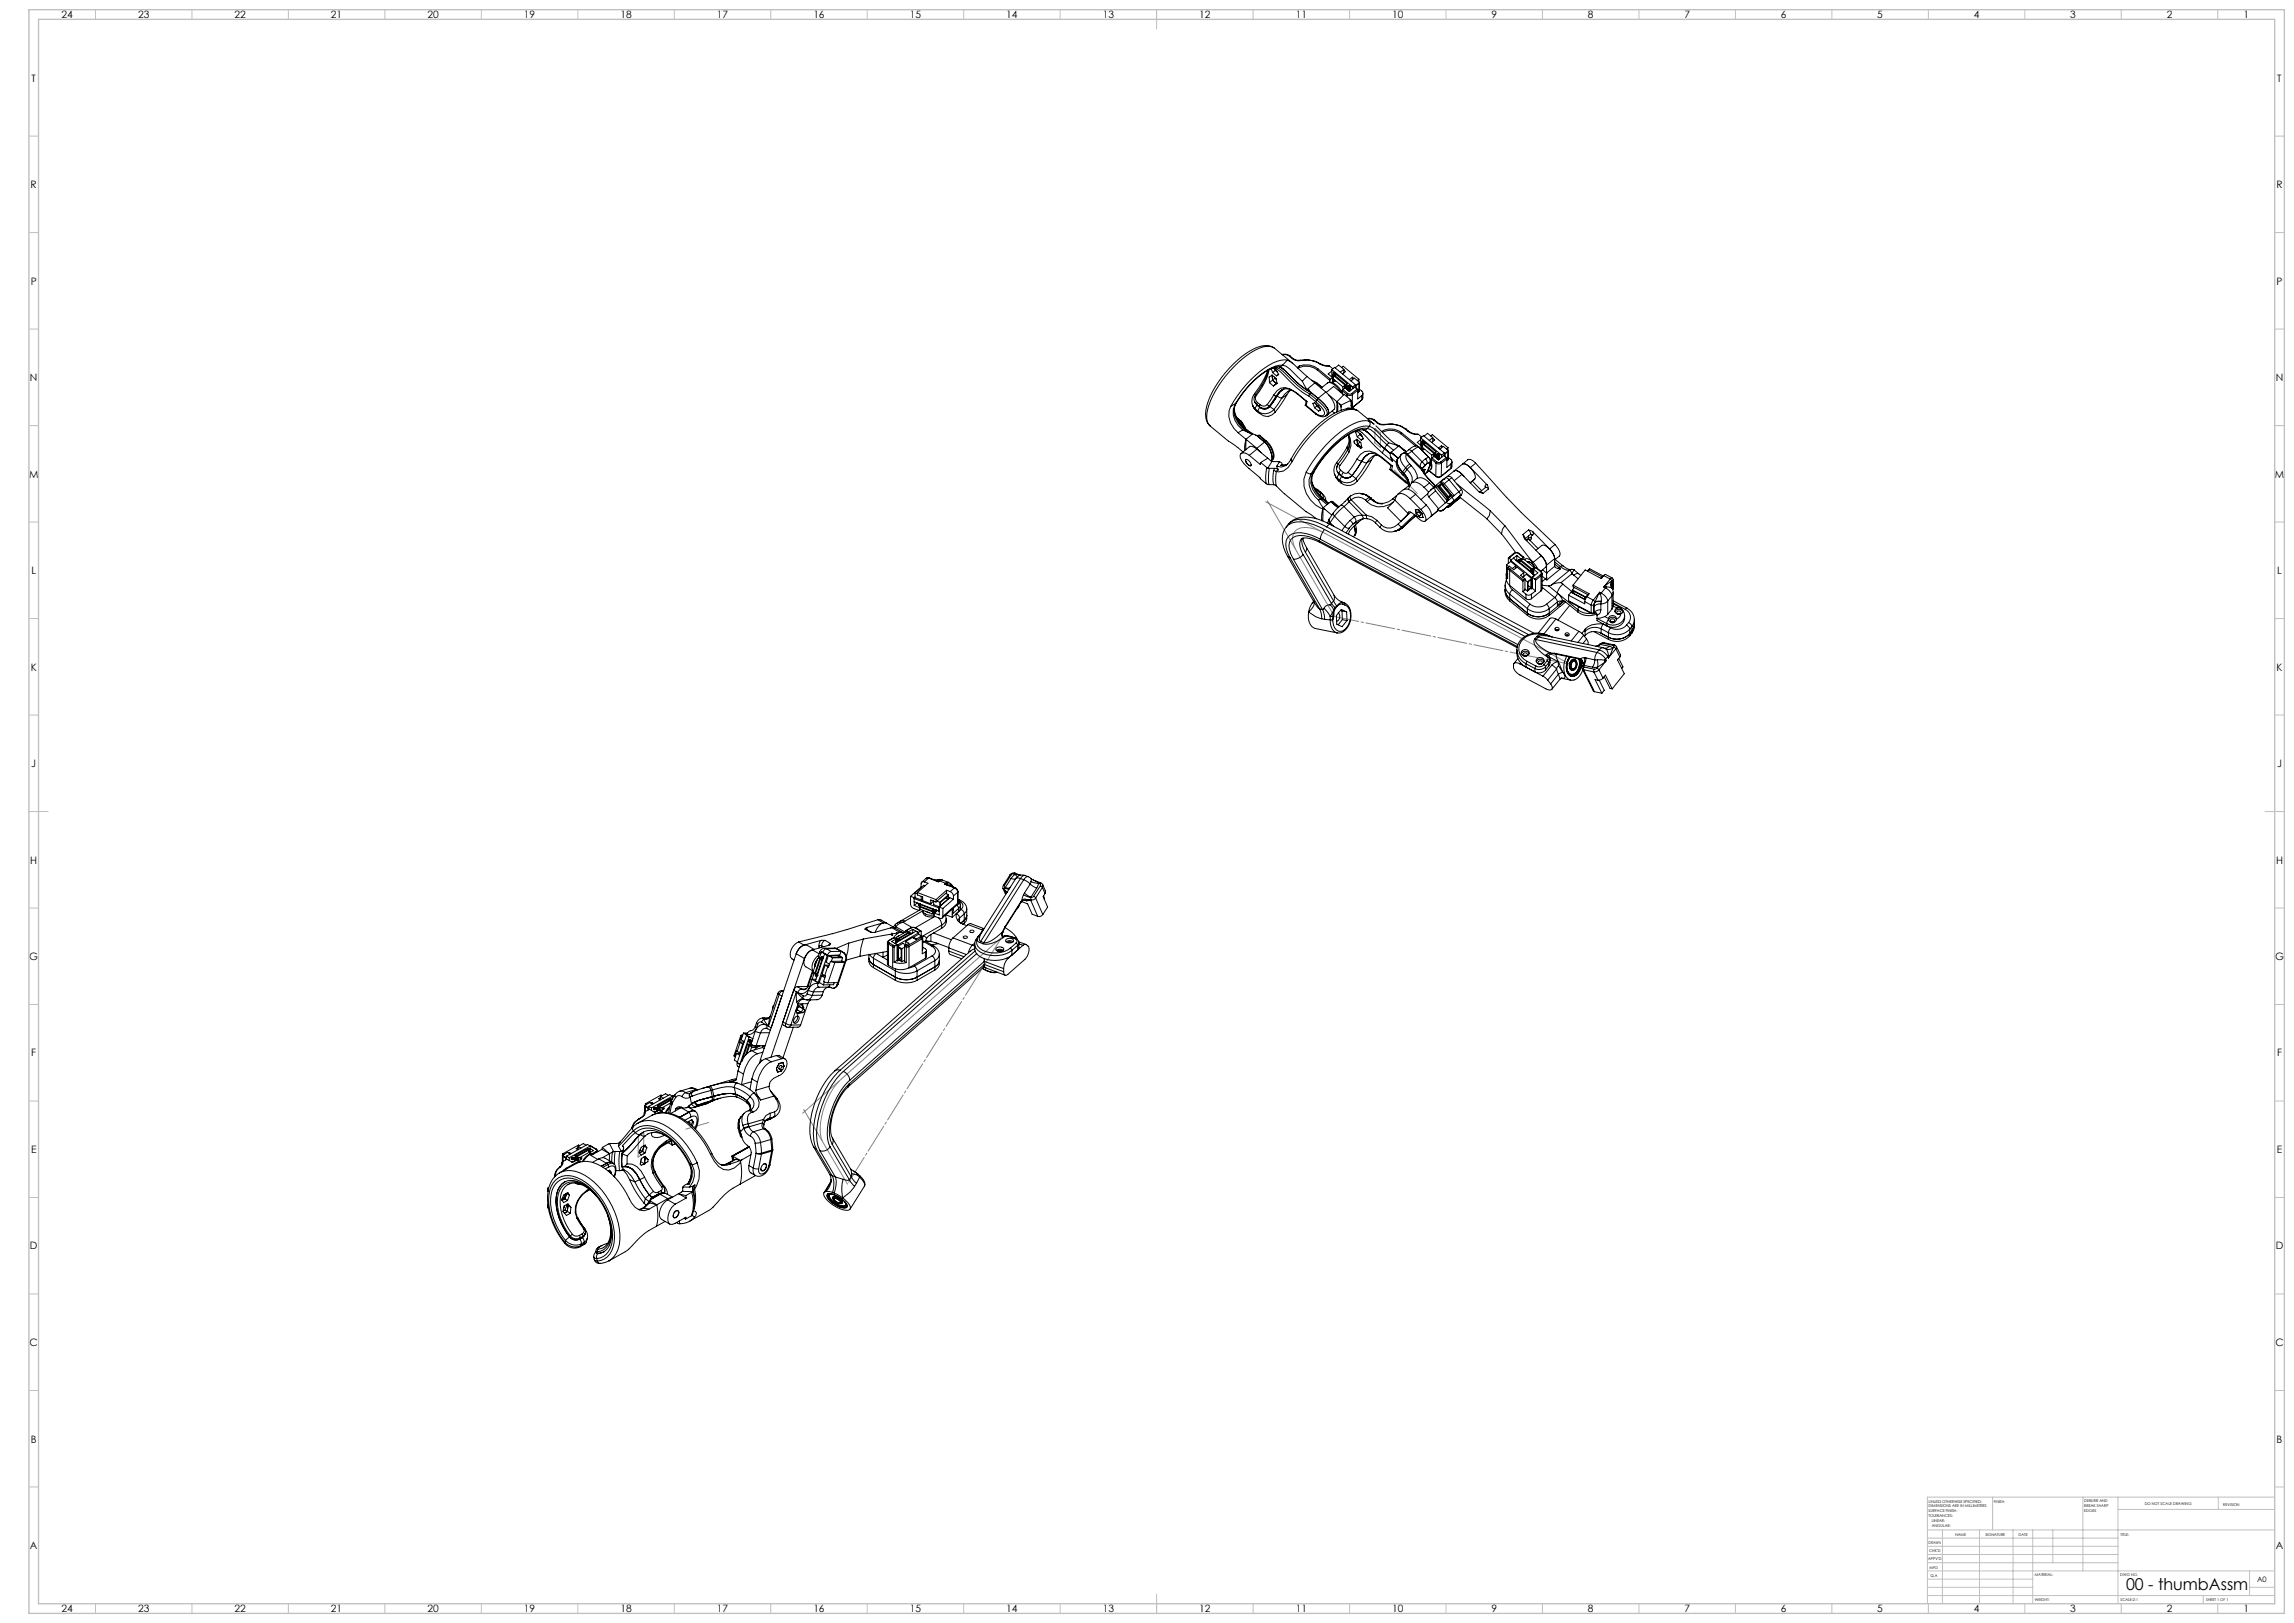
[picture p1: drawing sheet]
<svg xmlns="http://www.w3.org/2000/svg" width="1189mm" height="841mm" viewBox="0 0 1189 841" stroke-linecap="round" stroke-linejoin="round" font-family="sans-serif">
<defs><g id="words">
<text font-size="8.5" x="1102" y="824">00 - thumbAssm</text>
<g font-size="5.3">
<text x="32" y="10">24</text>
<text x="72" y="10">23</text>
<text x="122" y="10">22</text>
<text x="172" y="10">21</text>
<text x="222" y="10">20</text>
<text x="272" y="10">19</text>
<text x="322" y="10">18</text>
<text x="372" y="10">17</text>
<text x="422" y="10">16</text>
<text x="472" y="10">15</text>
<text x="522" y="10">14</text>
<text x="572" y="10">13</text>
<text x="622" y="10">12</text>
<text x="672" y="10">11</text>
<text x="722" y="10">10</text>
<text x="773" y="10">9</text>
<text x="823" y="10">8</text>
<text x="873" y="10">7</text>
<text x="923" y="10">6</text>
<text x="973" y="10">5</text>
<text x="1023" y="10">4</text>
<text x="1073" y="10">3</text>
<text x="1123" y="10">2</text>
<text x="1163" y="10">1</text>
<text x="16" y="42">T</text>
<text x="1180" y="42">T</text>
<text x="16" y="98">R</text>
<text x="1180" y="98">R</text>
<text x="16" y="148">P</text>
<text x="1180" y="148">P</text>
<text x="16" y="197">N</text>
<text x="1180" y="197">N</text>
<text x="15" y="248">M</text>
<text x="1179" y="248">M</text>
<text x="16" y="297">L</text>
<text x="1180" y="297">L</text>
<text x="16" y="348">K</text>
<text x="1180" y="348">K</text>
<text x="16" y="398">J</text>
<text x="1180" y="398">J</text>
<text x="16" y="448">H</text>
<text x="1180" y="448">H</text>
<text x="15" y="498">G</text>
<text x="1179" y="498">G</text>
<text x="16" y="547">F</text>
<text x="1180" y="547">F</text>
<text x="16" y="598">E</text>
<text x="1180" y="598">E</text>
<text x="16" y="647">D</text>
<text x="1180" y="647">D</text>
<text x="15" y="698">C</text>
<text x="1179" y="698">C</text>
<text x="16" y="748">B</text>
<text x="1180" y="748">B</text>
<text x="16" y="803">A</text>
<text x="1180" y="803">A</text>
<text x="32" y="836">24</text>
<text x="72" y="836">23</text>
<text x="122" y="836">22</text>
<text x="172" y="836">21</text>
<text x="222" y="836">20</text>
<text x="272" y="836">19</text>
<text x="322" y="836">18</text>
<text x="372" y="836">17</text>
<text x="422" y="836">16</text>
<text x="472" y="836">15</text>
<text x="522" y="836">14</text>
<text x="572" y="836">13</text>
<text x="622" y="836">12</text>
<text x="672" y="836">11</text>
<text x="722" y="836">10</text>
<text x="773" y="836">9</text>
<text x="823" y="836">8</text>
<text x="873" y="836">7</text>
<text x="923" y="836">6</text>
<text x="973" y="836">5</text>
<text x="1023" y="836">4</text>
<text x="1073" y="836">3</text>
<text x="1123" y="836">2</text>
<text x="1163" y="836">1</text>
</g>
<text font-size="3.9" x="1170" y="820">A0</text>
<g font-size="2">
<text x="1000" y="779">UNLESS OTHERWISE SPECIFIED:</text>
<text x="1033" y="779">FINISH:</text>
<text x="1080" y="778">DEBURR AND</text>
<text x="1112" y="780">DO NOT SCALE DRAWING</text>
<text x="1000" y="781">DIMENSIONS ARE IN MILLIMETERS</text>
<text x="1000" y="784">SURFACE FINISH:</text>
<text x="1080" y="781">BREAK SHARP</text>
<text x="1080" y="783">EDGES</text>
<text x="1152" y="780">REVISION</text>
<text x="1000" y="786">TOLERANCES:</text>
<text x="1001" y="789">LINEAR:</text>
<text x="1001" y="791">ANGULAR:</text>
<text x="1013" y="796">NAME</text>
<text x="1029" y="796">SIGNATURE</text>
<text x="1046" y="796">DATE</text>
<text x="1099" y="796">TITLE:</text>
<text x="1000" y="800">DRAWN</text>
<text x="999" y="808">APPV'D</text>
<text x="1000" y="804">CHK'D</text>
<text x="1000" y="813">MFG</text>
<text x="1001" y="817">Q.A</text>
<text x="1055" y="817">MATERIAL:</text>
<text x="1099" y="817">DWG NO.</text>
<text x="1055" y="830">WEIGHT:</text>
<text x="1099" y="830">SCALE:2:1</text>
<text x="1143" y="830">SHEET 1 OF 1</text>
</g>
</g></defs>
<path d="M713 222l3 2-1 8-2-3zM657 259l14 26M723 244l12 12M656 260l29 15M692 319l-20-33-2-6a6 6 0 0 1 9-7l8 3 127 68M519 486l-83 73-5 6-2 5-3 6-1 6v7l2 3 12 22M417 575l9 16M435 560l-19 17M331 589l3-2v11l-3 2zM367 582l-11 3" fill="none" stroke="#808080" stroke-width=".52"/>
<g fill="none" stroke="#c0c0c0" stroke-width=".52">
<path d="M49 5v5M99 5v5M149 5v5M199 5v5M249 5v5M299 5v5M349 5v5M399 5v5M449 5v5M499 5v5M549 5v5M599 5v10"/>
<path d="M649 5v5M699 5v5M749 5v5M799 5v5M849 5v5M899 5v5M949 5v5M999 5v5M1049 5v5M1099 5v5M1149 5v5M15 71h5"/>
<path d="M1179 71h5M15 121h5M1179 121h5M15 171h5M1179 171h5M15 221h5M1179 221h5M15 271h5M1179 271h5M15 321h5M1179 321h5M15 371h5"/>
<path d="M1179 371h5M15 421h10M1174 421h10M15 471h5M1179 471h5M15 521h5M1179 521h5M15 571h5M1179 571h5M15 621h5M1179 621h5M15 671h5"/>
<path d="M1179 671h5M15 721h5M1179 721h5M15 771h5M1033 776v17M1080 776v38M1098 776v55M1150 776v6M1179 771h5M1179 776h-180v55M999 793h180M999 797h99"/>
<path d="M1007 793v38M1026 793v38M1043 793v38M1054 793v38M1064 793v17M1098 782h81M999 810h99M999 806h99M999 801h99M999 818h55M999 814h180M1166 814v13"/>
<path d="M49 831v5M99 831v5M149 831v5M199 831v5M249 831v5M299 831v5M349 831v5M399 831v5M449 831v5M499 831v5M549 831v5M599 826v10"/>
<path d="M649 831v5M699 831v5M749 831v5M799 831v5M849 831v5M899 831v5M949 831v5M999 827h180M999 823h55M999 831v5M1049 831v5M1099 831v5"/>
<path d="M1142 827v4M1149 831v5M1166 823h13"/>
</g>
<path d="M15 5h1169v831h-1169zM20 10h1159v821h-1159z" fill="none" stroke="#c0c0c0" stroke-width=".7"/>
<path d="M439 614l80-128" fill="none" stroke="#808080" stroke-width=".52" stroke-dasharray="15.2 1.3 1.3 1.3" stroke-dashoffset="-1.1"/>
<path d="M692 319l122 25" fill="none" stroke="#808080" stroke-width=".52" stroke-dasharray="15.2 1.3 1.3 1.3" stroke-dashoffset="2.4"/>
<g fill="none" stroke="#000" stroke-width=".52">
<path d="M657 192l-3 7-4 5M657 192a33 33 0 0 1-6 13M658 192l-3 6-4 7M658 198l2 2M659 191l1 2M659 194l1 3M659 194a5 5 0 0 1 3 5l-2 1M659 194l-1 1v3M660 197l2 2M660 197l-2 1M660 193l2 2M660 191l3 3-1 1"/>
<path d="M660 195l1 1M661 181a11 11 0 0 0-13 1 53 53 0 0 0-23 30v2a8 8 0 0 0 2 7M661 196l-1 1M661 196v1M661 191a9 9 0 0 1 5 4l6 6 7 4M661 191v1M661 191h-2M661 192l1 1M661 192l-1 1M661 192h.1M662 199l-2 1M662 190l3 2 7 8 7 4"/>
<path d="M662 190l-2 1M662 190l-1 1M662 199h.1M663 194l-1 1M663 190a23 23 0 0 0-15 9l-7 10M663 190l2 1a77 77 0 0 0 14 12M663 190l3 2 7 7 6 4M664 191h1M664 184h3h2M665 189a25 25 0 0 0-17 10l-8 10M665 189a16 16 0 0 1 8 6l2 3M665 184h2l1 1"/>
<path d="M665 189l-2 1M667 187l4 2 6 6M667 187a23 23 0 0 0-17 8l-7 7-5 9M667 187l-2 2M668 185l2 1M669 184l-1 1M669 184l1 2M670 186l2 1h2M670 188l-9-8a9 9 0 0 0-10 1 54 54 0 0 0-25 34 7 7 0 0 0 1 6M670 186l4 1M670 186h.1M673 191a9 9 0 0 1 10 1"/>
<path d="M673 190a10 10 0 0 1 10 1M673 190h-1M673 190v1M674 187h6l4 2M675 198l3 4v-1M676 187h-2M676 187a13 13 0 0 1 8 2M677 195l10 8M677 195l-2 3M680 197l3 1M681 198l-3 3M683 198l2 3z"/>
<path d="M683 192l6 5M683 191l7 6M683 191v1M684 189l5 1M684 189l2 1h3M688 198a6 6 0 0 1 7 4l1 2M688 198a7 7 0 0 1 7 5M688 198l-3 3M689 190l2 1M689 197v1M690 197h-1M690 192l-2 2 3 2"/>
<path d="M690 192l11 8M690 192l2-2 11 9M690 192v3M691 197v1M691 198h.1M691 194v1M691 196h.1M691 197h.1M691 196l-1 1M691 196v2M691 196v1M691 195h.1"/>
<path d="M691 195v1M691 196l5 4M691 193h1v1M691 193h.1M691 193v1M691 197l1 1zM691 195h1M691 197l1 1M692 195l5 5M692 195l-1 1M692 195h.1M692 195l6 4"/>
<path d="M692 195l1-1 5 5M692 194h-1M692 194h.1M692 194l-1 1M692 191l2-2 3 2M695 190h1l8 7M697 192v1l-1 1M697 191l-2 2M697 191l-1 2M697 200h-1M697 200h.1M698 200h2"/>
<path d="M698 200h-1M698 199l-1 1M698 199v1M698 199h.1M700 197l2-1 3 2M701 195l1 1M701 195l-2 2M701 195v2M703 199l-2 1M703 199v2M704 197h.1M704 197v1"/>
<path d="M705 198l-2 2M705 198v5l-1 1M638 211a11 11 0 0 0 4 13M640 213a17 17 0 0 0 9 12M640 212a18 18 0 0 0 9 13M640 209a10 10 0 0 0 4 14M640 209l-2 2M641 209a12 12 0 0 0 6 15M641 209h-1M641 217l2 1M643 218l1 2M643 218l1 2v1"/>
<path d="M643 218h.1M644 220l2 2M649 210v1M649 210l2 2M650 211l1 2zM650 204h1M650 204a6 6 0 0 0-1 6M650 208l1 1M651 209h.1M651 212l1 1M651 212v1M651 205l-1 2 1 3"/>
<path d="M651 205h.1M651 205l-1 1M651 209l1 1M651 213l2 1M651 213l1 1M651 205v2l1 2M651 210l2 1M651 210h1M652 210l-1 2M652 210l1 1M652 209l-1 1M652 209l1 1"/>
<path d="M652 213v1M653 211h.1M653 211l-1 2M653 210v1M657 210a2.6 2.6 0 0 1-4 0M657 210h1M658 210a4 4 0 0 1-5 1M658 210v1M658 211l-1 1a4 4 0 0 1-4-1M658 211a4 4 0 0 1-5 0M658 211l2 1M660 205l-3 5"/>
<path d="M660 205h1M660 212a6 6 0 0 1-8 1M660 212l1 2M661 214a5 5 0 0 1-9 0M661 205l-3 5M662 205l-4 6M662 205l2 1M662 205h-1M663 203a6 6 0 0 1 10 1M664 206l-4 6M665 202l-4 3M665 202l-3 3"/>
<path d="M666 202l-4 3M667 205l-6 9M667 205l-3 1M668 203l-4 3M669 202l-2 3M670 202l-2 1M673 204a8 8 0 0 0-11-1l-2 2M673 204h.1M673 204l4 4M677 210l5 5M677 210l5 4M677 208l-1 2"/>
<path d="M677 208v2M678 201l1 2M679 205l3 3M679 204v1M679 204h.1M679 204l3 3M679 203l4 3M679 203v1M681 211l-1-2h1l2 1 2 2-2 1M681 211l2 2M682 214v1M682 209l1 1 1 2"/>
<path d="M682 208l1 1a5 5 0 0 1 3 6 4 4 0 0 1-4-1M682 207l2 2a8 8 0 0 1 4 6 4 4 0 0 1-6 0M682 207v1M682 210l-1 1M683 206l2 2a7 7 0 0 1 4 6l-1 1M683 206l2 2a9 9 0 0 1 4 6l-1 1M683 206l-1 1M683 210h1M684 212l-1 1M687 203a9 9 0 0 1 4 9l-3 3M687 203l-4 3M687 203l4-3 5 5"/>
<path d="M688 215l-1 1M689 205l4 3M690 213l2 1M693 208v5M693 208l2 1M693 208v6M695 209v2M695 209v1M695 210v3M696 202l2 2M696 202v1M696 200v2"/>
<path d="M696 202h.1M696 202l3 2M697 201l2 2 3-2 1 1M697 201l-1 1M697 200v1M697 200l1 1M698 201v1l1-1 1 1M698 201h.1M698 201h-1M698 201h1M698 204l2 1 1-1M698 204v2"/>
<path d="M698 201v1M699 204h-1M699 204h2M699 202h-1M699 202h.1M699 212h2M699 212h-1M699 201h.1M699 212h.1M699 203h1M699 200h.1M699 200v1"/>
<path d="M699 201h1M699 202h1M699 200h1M700 203h.1M700 202h.1M700 200v1M700 207l1 5M700 207l-5 3M700 207v1M700 207l-3-3-4 4M700 200h.1M700 210l1 2"/>
<path d="M700 210l1 1M700 208l1 4M700 208v2M701 204h.1M701 211h.1M701 211v1M701 204v5M701 200v1M701 212h.1M701 212h1M702 212a19 19 0 0 0-15 5 58 58 0 0 0-18 21l1 1M702 212l2 1 8 7-3-2"/>
<path d="M702 212h1M703 212a21 21 0 0 0-17 7 69 69 0 0 0-16 20M703 212l1 1M703 201v-1l1-1v4M703 202h1M703 202l-2 2M704 202l-3 2M704 202v5l2-2M704 202v1M704 203h.1M705 202l1 1v2M706 207l-5 4"/>
<path d="M706 205v2M706 204v2v1M709 217h2l2 1M709 217l3 1M709 218a23 23 0 0 0-17 8l-9 10-6 9M709 218l1 1v2M712 218l2 1M713 218h-1M713 218l1 1M714 219l2 1h2M714 219l4 1M714 219h.1"/>
<path d="M718 220a13 13 0 0 1 11 2M627 221l17 13M642 224l9 8M644 223l5 2M644 223l-2 1M646 238a2.5 2.5 0 0 1 2 3 4 4 0 0 1-2-3zM646 228l-1 5M646 238a2.2 2.2 0 0 0 2 3M646 228v5M648 236a3 3 0 0 0-5 0 9 9 0 0 0 4 7l9 8M648 236l5 5v-1M651 225l1 1"/>
<path d="M651 232l3 3M651 233l-2-2h-1l-5 4M651 233l6 4M651 233l-3 3M652 226l-3-1-3 3M652 226l3 3M652 226h1M652 226h.1M652 226l4 3M653 226h.1M653 226l4 3M653 240l4 2"/>
<path d="M655 229a10 10 0 0 1 4 10M655 229l-4 3M656 229a10 10 0 0 1 4 9M656 229h-1M657 229a8 8 0 0 1 3 9M657 229h-1M657 237l-4 3M657 237l2 2M659 239h.1M659 239h4M659 239l-2 4M660 238l-1 1"/>
<path d="M663 239a1 1 0 0 1 1 1 1 1 0 0 1 0 1l3-1M663 239l-1 3M669 238l-2 3M670 239a7 7 0 0 1-9 5M693 240l1 1M693 240a6 6 0 0 0 0 8M698 232l1-3v-4l1 2v4l-1 3M698 232l-5 8M699 233l-5 7M699 233v1M699 225v1a9 9 0 0 1 0 7M699 234l-5 7"/>
<path d="M700 231l-1 2-1-1M703 231h1M703 228a5 5 0 0 1 3 4h-1l-1-1M703 228l-1 1v1l1 1M703 228l1 2M703 238l-4 7M703 238l3 1M703 223h1a20 20 0 0 1 7 7l6 5M703 226v-2l2 1 2 2-1 1M703 226l3 2M704 230l2 2M704 230l-1 1"/>
<path d="M705 225h.1M705 225l1 1M705 225l-2 1M705 229l-1 1M706 232h-1M706 232h.1M706 239l-5 7M706 239l2 1M706 222l4 3 8 8M707 227l-1 1M707 223a24 24 0 0 0-17 9l-5 7-4 6M707 223l2 1"/>
<path d="M707 223l11 10M708 224h1M708 240l-5 8M709 222a23 23 0 0 0-17 8l-6 7-5 8M709 222a20 20 0 0 1 8 6l2 2M709 222l-2 1M709 224l9 9M709 235l-3 4M710 221a21 21 0 0 0-16 7l-9 10-5 8M710 221a31 31 0 0 1 10 8M710 221l-1 1M711 238l-8 11"/>
<path d="M711 238l-3 2M711 235h-2l-3 4M713 236l-2 2M713 221l7 7 5 3M714 236h-2a6 6 0 0 0-4 4M716 224a9 9 0 0 1 10 0M717 237a11 11 0 0 0-10-3l-2 1-2 3M717 224a9 9 0 0 1 9 1M717 237v1M717 237l5 4M717 235l5 4M717 238a6 6 0 0 0-11 1"/>
<path d="M717 238l4 3M718 233l-1 2M718 233l3 2M718 233h.1M718 220h5l5 2M719 230l-1 3M719 230l3 3M720 229l5 2M720 229l-1 1M721 237v1M721 234v2v2M721 234l4 4"/>
<path d="M721 234h.1M721 234l4 3M721 238l1 1M721 238l3 2M724 230l2 2M724 239v3l3 3M724 239a8 8 0 0 0 3 6M724 238a7 7 0 0 0 3 7M724 238v1M724 238h.1M725 231h.1M725 231l4 3"/>
<path d="M725 231l-4 3M726 232l3 2zM726 225l8 6M726 236a6 6 0 0 0 3 6M726 236l-2 2M726 224l10 8M726 224v1M726 235v1M726 235h2h1M727 235h1h1M728 235h.1M728 235h2"/>
<path d="M728 222l2 2M729 222l1 1M729 222h.1M729 222h-1M729 235v1a5 5 0 0 0 2 5M729 235l8 9M729 235h.1M730 235h-1M730 235l6 7M730 224l2 1h3M730 223l5 2M730 223v1"/>
<path d="M730 233l-2 2M730 233l2 1M732 234l-2 1M732 234l5 5M735 225l2 1M735 232l-2-1-3 2M735 232l-3 2M735 232l6 5M735 232h.1M736 232h.1M736 228l-1 1 2 2M736 227l2-1 11 9"/>
<path d="M736 227v4M736 227l11 9M737 230v1M737 233h.1M737 231h.1M737 232h.1M737 231l-1 1M737 231v2M737 231v1M737 232l5 4M737 232v1M737 239l-1 2v1"/>
<path d="M737 239l1 2M737 229v-1l1 1-1 1M737 229h.1M737 232l1 1zM737 229v1M737 230h.1M737 230h1M737 232l1 1M738 230l5 5M738 230l-1 1M738 230h.1M738 230l6 5"/>
<path d="M738 230l1-1 5 5M738 229v1M738 226l2-1 3 2M739 238l-2 1M739 238l1 1-1 1M741 237l1 2M741 240h-2M741 240v1M741 237l-2 1M741 237v2v1M742 226v-1l8 7M742 240v2v1"/>
<path d="M742 239h.1M742 239v1M742 239l-1 2M742 238l2 2M742 238v2M742 236v2M742 237l3 2M742 237v1M743 227l1 1-2 1M743 227l-2 1M743 227v2M743 235v2"/>
<path d="M743 235l1 1M743 236h1M743 235l-1 1M743 235h.1M744 235h-1M744 235v1M744 236v1M744 237h-1M744 237h.1M744 235h.1M744 236h1M744 236h.1"/>
<path d="M744 234v1M744 234v2M744 240h2h1M744 240v7M745 237h.1M745 239l-1 1M745 239h2M745 236h.1M745 238h1M745 236h1M745 237h1M745 237v1"/>
<path d="M746 236h.1M746 237h.1M746 237v1M746 237l-1-1-1 1M746 236l-1-1-1 1M746 233l2-2 3 3M747 239v1M747 240v7M747 231l1 1M747 231l-1 1M747 231v1M747 236v1"/>
<path d="M749 235v1M749 235l-2 1M749 237v-2l1-1v4M750 237v1M750 237l-2-1-2 2-3-2-1 1M750 237l-3 2M750 238h.1M750 238l-3 2M750 238v4l2-2M750 238v1M750 232v1M751 237l1 2v1"/>
<path d="M751 234l-2 1M751 234v4l-1 1M753 239v3l-1 1M649 241h-1M656 251h2M657 242l-1 5v4M657 242v1M657 243h1M658 251h2M658 243v8M658 243h3M660 244h1"/>
<path d="M660 244v7M660 251l2 1M661 243h2M661 243l-1 1M661 244l1 8M662 252l15 13 5 4M662 242l1 1M663 243l-2 1M664 241h1M667 241l-3 1h-2M667 241h-3M677 245a14 14 0 0 0 9 19"/>
<path d="M677 245l3 1M680 246a11 11 0 0 0 3 13M680 250l3 5 3 4M681 245a10 10 0 0 0 3 14M681 245l-1 1M681 245h.1M681 245a11 11 0 0 0 4 13M681 253l2 1M682 253v1M682 254l2 1M683 254h-1M683 254l4 3v2"/>
<path d="M683 259l3 4M684 255l2 1v3M684 255l1 2M684 259h-1M684 259l4 2M685 258l-1 1M685 258l3 3M686 259h.1M686 259l3 2M690 260h1l3 3M690 260l4 3M690 260l-4 3"/>
<path d="M692 246l2 3M693 244v1M693 248l2 1M693 248l1 1M693 241v2M693 245l1 1M694 240l-1 1a4 4 0 0 0 1 5M694 240v1M694 249l1 1M694 246h.1M694 246l-1 2M694 246l2 1"/>
<path d="M694 241v2l1 1M695 249v1M695 244l-1 2M695 244l1 1M696 247l-1 2M696 247h.1M696 245v2M699 258l-4 4M699 258v2M699 245h-1h-2M699 245l2 1M699 258h.1"/>
<path d="M699 260l-2 2M699 260l7 7M699 260h.1M700 257a7 7 0 0 1 10 1M700 257v2M700 257l-1 1M700 259a6 6 0 0 1 8 0M700 259l-1 1M700 259l8 8M701 246l-1 1a4 4 0 0 1-4 0M701 246a4 4 0 0 1-5 1M701 246l2 2"/>
<path d="M703 248a6 6 0 0 1-8 1M703 248v1M703 249a6 6 0 0 1-8 1M705 256h1M706 256h1M707 256h1M708 256l2 2M708 259l1 1M708 257l2 1zM710 258l-2 1M710 258h.1M710 258v1"/>
<path d="M710 258l1 1M710 259l-1 1M710 259h1M711 259l3 2h3M711 259l3 1M711 259h.1M711 259l3 2M720 243l8 7M720 243h1M721 241l-1 2M721 241h1M721 243l7 6"/>
<path d="M722 241l-1 2M722 259a8 8 0 0 1-12 0M722 259h.1M722 259h1M723 259l-4 4 7 7M723 259l7 7M724 257l-2 2M726 246h1M727 245h1M727 245h.1M727 246l2 3 1 3M727 254l-2 2"/>
<path d="M727 254a6 6 0 0 1 7 2M728 245a6 6 0 0 1 2 7M728 245l-1 1M728 245h.1M728 249l2 1M728 249v1M728 250l2 1M729 242l-2 3M729 242v1M729 243a5 5 0 0 1 2 7M729 243l-1 2M730 252l-3 2"/>
<path d="M731 241l-2 1M731 241h.1M731 252h-1M731 251l-1 1M731 258l-1-1a4 4 0 0 0-4-1 4 4 0 0 0-3 3M731 258l5 6M731 241l-2 2M731 241l2 3 2 4M734 256l-3 2M734 256l5 6M735 248l-3 2M735 248a6 6 0 0 1 6 2"/>
<path d="M736 242l1 2M736 242l1 1M737 244l3 4M737 244h.1M737 243v1M738 253l-1-2a4 4 0 0 0-6 0l-1 3M738 253l2 2M738 241l-1 2M739 243h.1M739 243l-2 1M739 243l-1 2M739 240l-1 1"/>
<path d="M739 240l-2 3M740 245l-1 1M740 256l-4 3M740 248h.1M740 248l3 2M740 255l1 2M741 257l5 7M741 244l3 3M741 250l-3 3M741 250l2 2M741 241l-1 4M742 240v3l-3 3-1-3"/>
<path d="M742 240l-2 5M742 240l-1 1M743 250l1 2M743 250h.1M743 253l-3 2M743 253l2-2 5 7v1l2-2M744 252v2M744 252l-1 1M744 252l6 8M744 254l-3 3M744 254l5 7M744 247h2h1"/>
<path d="M744 247h.1M744 247h1h2M744 253l3-3 5 7M746 252h.1M746 252l5 5M747 250l6 7M747 250l-5 4M747 250l2 1M747 250h.1M747 247h.1M747 251l5 6-2 1-4-6M747 251l-1 1"/>
<path d="M748 248h.1M748 248l-1 2M749 251l5 6M749 248l2 1M749 248l-2 2M750 247l-1 1M750 247h1l1 1M750 258l1 1M751 249l-2 2M751 249l5 6M752 243l-5 4M752 243h.1"/>
<path d="M752 240v3M752 257l-1 1M752 248l-1 1M752 248l6 6M753 258l-3 2M753 258v2M753 260l-1 1M754 257l-1 1M754 244h2l2 2M754 244h2l3 3M754 244h.1M755 258h1"/>
<path d="M755 251l17 14M756 258l-5 4M756 255l1 2M756 255l-2 2M756 257l15 12M756 258h.1M757 258h-1M757 257l-4 3M757 257h.1M757 257l-9 7M758 254v1l-1 2M758 254l-2 1"/>
<path d="M758 246l8 9 3 1M758 246l-4 3M758 241h2l2 1M758 241a7 7 0 0 1 6 7l-2 2M758 241l-8 6M762 242l9 9M763 249l5 5M765 240l24 26 17 16M765 240l-2-2h-2l-3 3M765 240l-3 2M767 255l2 1M767 255h.1"/>
<path d="M770 252v1M770 253h2M770 253l-3 2M771 251l1 2M771 251h-1v1M772 253l-3 3M667 273a12 12 0 0 1 14-1l6 2M668 272a13 13 0 0 0-1 16l14 24 3 4M668 272a13 13 0 0 1 15-3l6 3M668 272a12 12 0 0 1 14-1l6 2M675 279a9 9 0 0 0 2 7M675 279l2 5"/>
<path d="M684 279h-1a14 14 0 0 0-15-2 9 9 0 0 0 1 12M684 279l103 55M686 264l-1 6M686 263l1 1M686 263v1M686 263v7M686 263h.1M687 274l-3 5M687 274l103 56M687 264l3 3M688 273l104 56M689 269v2"/>
<path d="M689 269l-1 2M689 269h.1M689 271l1 1M689 271v1M689 271h.1M689 271l2 2M689 272l106 56M689 272l-1 1M691 266l-2 3M691 266l1 1M692 267l-3 4M692 267l5 6"/>
<path d="M695 262l-4 4M695 262h2M697 262l-5 5M697 262l5 6M697 273l1 1h1M697 273l-1 2M699 277h.1M699 274l-1 2M700 270l-3 3M700 270l1 1M701 271l-2 3M702 273l1 3"/>
<path d="M702 273v4M702 268l-2 2M702 268l1 2M702 277l-1 1M703 272v3l-1 2M703 276l-1 1M703 270l-2 1M704 271l-4 4-1 2M704 271h-3M706 267l-4 1M706 267l1 2M707 269l-3 2"/>
<path d="M707 269l-4 1M708 267l3 1 3 2M708 267l1 2h-2M708 267h-2M709 260a10 10 0 0 0 13 0M709 269l4 2M713 271l2 2M714 270l-1 1M714 270l2 2M716 272l-1 1M724 275h-1M725 272a6 6 0 0 1-9 0"/>
<path d="M725 272l1 1M725 274v1M726 270l-1 2M726 273a8 8 0 0 1-11 0M728 273l-4 2M728 273l-3 1-2 1M728 273h-2M728 273h.1M730 266l-4 4M731 265l-5 5M733 267l-7 6M734 264h1l2 2"/>
<path d="M734 264v2M734 264h.1M734 267l-6 6M734 266l1 2-1-1zM735 265l1 1v1M735 264h.1M735 265l-1 1M735 268h1M735 267l1 1M736 268h.1M736 267l-1 1M736 264l3 3v3a3 3 0 0 1-4-2l-4-3h-1v1"/>
<path d="M737 266h.1M737 266l1 2M738 268h.1M738 268h-2M739 262l3 3v3M739 262l-3 2M742 268l-3 2M745 264a1.6 1.6 0 0 0 3 0M745 264l2 1 1-1M745 264l-3 4M746 264h-1M748 264h.1"/>
<path d="M749 261l-3 3M750 260l1 1h1M750 260l-1 1M751 262l-1 1M751 262h.1M752 261l-4 3M771 269l7 8M772 265v2l-1 2M772 265l8 7M778 277l8 9M780 272l-1 2-1 3M780 272l15 19"/>
<path d="M789 277l1 2 9 9M789 277l1 2 3-2M792 279l-1 1M792 275l2 1M792 275l1 2M792 279h.1M792 275l-3 2M792 279l1 1M792 278v1M793 280l4 4M793 277h1M794 279v1h-1"/>
<path d="M794 279h-2M794 277v2M794 276v1M794 276l9 8M667 288l2 1M669 289l15 27M670 290l15 26M675 287l15 26M675 287a7 7 0 0 1-5 3M677 286l14 25M677 284l14 24M677 284v2"/>
<path d="M684 280a14 14 0 0 0-14-2 6 6 0 0 0-1 9l1 3M684 280l102 55M684 280v1M684 281l102 55M684 281a10 10 0 0 0-10-2 8 8 0 0 0 1 8M781 298v3l1 2M781 293v4v1M781 293l1 1M781 294l1 2M781 294v6v-4M782 294l1 1M782 294h-1"/>
<path d="M782 294v-1l3 2 1-1 4 3M782 289h.1M782 289v3M782 289l1 1M782 296v7M782 296l7 5M782 288v1M782 288l1 1M783 295l-1 1M783 289h-1M783 295l7 6M783 291l-2 2"/>
<path d="M783 291l3 2M783 290l11 9M783 290v1M784 289l-1 1M784 289l11 9M785 287l1-1 1 1M785 287h.1M785 287l-3 1M785 287h2M785 287l-2 2M786 293l-2 2M786 293v1"/>
<path d="M786 290h.1M786 290v1M786 288v3M786 288l2 2M786 288l-2 1M787 291h.1M787 287l2 2M787 291h1M787 287h.1M787 287l3 2M787 291v1M787 291l6 5"/>
<path d="M788 291h.1M788 291h-1M788 291l6 4M788 290h-1l-1 1M788 290h.1M788 290l6 5M788 290v1M788 290h2l5 4M789 299l2-1 3 2-2 2M789 289h1M789 289l-1 1M790 297l-2 1 2 2"/>
<path d="M790 297v2M790 289v1M790 290l1-1 1 1 3 1M790 300v6l-1 1M790 300v1M792 291a4 4 0 0 1 4 3M792 291l2 1 2 2M792 291h.1M793 296h.1M794 295v2M794 297h.1M794 295l-1 1"/>
<path d="M794 296h.1M794 299v6M794 295h.1M794 295v1M794 295l1 1M794 299l2 1M794 297l1 1M794 296v1M795 297h.1M795 291l2 3M795 296h.1M795 297v1"/>
<path d="M795 296v1M795 296l-1 1M795 295l2 2-3 2M795 295v1M795 294v1M795 294l-1 1M795 298l-1 1M795 298h.1M796 294l3 2M796 294l-1 1M796 294l2 2M796 285l3-2a7 7 0 0 1 7 6"/>
<path d="M798 287l2 3 2 3M798 298h1M798 296l1 1-1 1M798 298l-2 2M799 296v1v1M799 296h-1M799 298l-3 3M799 298v8M799 288l2 2v3l-2 3M799 288l-4 3M799 297v8v1M799 299l2 1"/>
<path d="M800 295l2 2M801 300l1 1M801 300l-2 1M802 297h.1M802 297v2M802 293v4M802 299v2M802 299l-1 1M803 284l2 3 1 2M806 293l2 2M806 289l-4 4M806 293l-4 4"/>
<path d="M806 289v4M806 292l2 2M806 291l3 3M806 282l2 4 1 1-3 3M806 282l-3 2M806 290l4 3M808 295h1M808 294l1 1M808 294v1M809 294l2 1h2M809 294h-1M809 295l-7 6"/>
<path d="M810 293l4 2h-1M810 293l-1 1M813 295h1M814 295l1 2M814 295h1h1M814 295l-10 8M814 295l2 1M815 297l-6 5M815 297l1 1M816 298l2 2M816 295l-1 2M816 295h.1"/>
<path d="M816 295l2 2M818 297l-2 1M818 297l1 1M823 296v-1l7 4M824 295l7 3M830 299v1M830 299h.1M831 298h1l4 1M831 298l-1 2-8-5-7 8M831 298l4 2M836 299v2M836 299l-1 1"/>
<path d="M678 317l4 3 3 1M678 317v2a6 6 0 0 0 4 7l11 2M680 312l-2 5M680 312h1a5 5 0 0 1-3 5M681 312h-1M681 311v1M684 316l1 5M684 316h1M685 316l2 5M686 315l-1 1M686 315l3 4M689 313a6 6 0 0 1 1 9"/>
<path d="M689 319v2M690 313l-3 1-1 1M690 313l2 2M691 319h-2M691 319v2M691 311l2 3M691 311l-1 2M691 309v2M692 308l2 3 1 1M692 315l-3 4M692 315h.1M692 315l-1 4"/>
<path d="M693 314h.1M693 314l-1 1M694 318a2.6 2.6 0 0 1-1 4M695 316l1 1M695 312l-2 2M695 312l1 1M695 312h1M696 317v4M696 317h2M696 313h-2l-1 1M696 313h1M696 312l1 1"/>
<path d="M696 312a8 8 0 0 1 3 12l-1 2a5 5 0 0 1-5 2M697 313a8 8 0 0 1 1 12 4 4 0 0 1-5 2 4 4 0 0 1-2-4v-2M698 317l-3-1-2 3v4l3 2 2-3M698 317v5M780 306a6 6 0 0 0 2 4l10 8a9 9 0 0 0 11 0l4-4M780 303a8 8 0 0 0 2 8M780 303a6 6 0 0 0 2 5M781 300l-1 3M782 303l2 3M782 303l9 7M782 308v3M782 308l10 7"/>
<path d="M782 311l10 8M784 306l-2 2M784 306l9 7M789 307l2 1M789 301v6M790 301h-1M790 300l2 2M790 305l2 1M791 308h1h2M791 310l1 1 2-1M791 308v2M792 315a9 9 0 0 0 11 0"/>
<path d="M792 319a9 9 0 0 0 11 0M792 315v4M792 302v4M792 302l1-2v5l-1 1zM792 303l1 2M793 313a7 7 0 0 0 9 0M793 313l-1 2M794 305h.1M794 308v2M794 305l-2 1M794 305l2 1M796 300v1"/>
<path d="M796 306l-2 2M796 301v5M799 306l-5 4M799 303l4 1M799 304l7 6M802 313l1 2M803 304l4 3M803 315v4M804 303l-1 1M806 310l1 2M806 310l-4 3M807 307l3 4"/>
<path d="M807 307l-1 3M807 307l11 9M807 312l-4 3M807 314l4-3zM807 312v2M809 312l-2 2M809 302l-5 1M809 302l6 4M809 312h-2M809 312h.1M810 311l1 1M810 311l-1 1"/>
<path d="M810 303l-2 2-1 2M811 312l7 5M811 312l-8 7M813 311l12 7M813 308v3M813 308l8 5v-1M814 314l-7 7M814 307l8 4M814 307l-1 1M815 306v1M815 306l7 3M815 306l-1 1"/>
<path d="M815 303l9 5-2 1M815 303v1l8 4M816 304l-1 2M816 307h-1v-1l6 3v2M818 317a9 9 0 0 0 10 1M818 316a9 9 0 0 0 7 2M818 316v1M818 314v2M821 312l4 2M822 309v1M822 309l-1 3M822 309l4 2"/>
<path d="M823 308l-1 1M825 318h.1M825 314v4M826 311l-1 3M826 311l1 1M826 313l-1 1M826 317h.1M826 317l-1 1M826 313v4M826 317h1l1 1M826 314v3M826 318h-1"/>
<path d="M827 312l-1 1M827 312l-1 2M827 312h.1M827 317l1 1M828 318v1M828 318h.1M828 318v4l5 2M829 308l-2 4M829 307l1 1M829 307l-3 4M829 307v1M829 307h1"/>
<path d="M830 308v4M830 308h-1M830 313h-2l-2 1M830 316h-2l-2 1M830 316l-1 2h-1M830 313v3M830 312v1M830 312h-3M830 307a6 6 0 0 1 3 4M830 307v1M830 312h.1M831 304h1"/>
<path d="M831 304l1 1M832 319l-4 1 5 3M832 319l2 2M832 305a6 6 0 0 1 3 4M832 303v1M832 303l-1 1M832 305l-2 2M832 304v1M832 304l3 1M833 311l-1 2h-2M833 318l-1 1M833 311v7"/>
<path d="M835 300v1M835 300l-4 4M835 301l-3 2M835 301v2v2M835 305h1M835 309l-2 2M835 309v7M835 316l-2 2M836 305h.1M836 301v4M836 301l-1 2 1 2M836 301h.1"/>
<path d="M836 301h-1M836 305v2M836 305v1M836 314l-1 2M836 307l-1 2M836 307v7M836 313l3 2M836 311l7 4M836 314l2 1M836 312l6 4M837 317l1-1h1l2 1M838 315a1.8 1.8 0 0 0-1 3 1.8 1.8 0 0 0 3 0"/>
<path d="M838 315a1.8 1.8 0 0 1 3 1 1.8 1.8 0 0 1-1 2M838 318h2M838 315h.1M839 315a5 5 0 0 1 3 6 5 5 0 0 1-6 3l-3-1M839 315h-1M840 318a1 1 0 0 0 0-1 1 1 0 0 0-2 0 1 1 0 0 0 1 1M840 318h.1M840 318l-1 2-1 1M842 319a6 6 0 0 1-3 6 6 6 0 0 1-6-1M842 316a4 4 0 0 1 2 7M843 315a7 7 0 0 1 4 6M843 315l-1 1"/>
<path d="M685 321h2M687 321h2M689 321h2M689 321a6 6 0 0 0 4 7M693 328h.1M696 321l-2 3M696 321l2 1M786 338v-1v2a8 8 0 0 0 5 7M786 338a9 9 0 0 0 5 6M788 339l2-2 2 1 1 1M790 340h1M791 340a1.1 1.1 0 0 1-2-1 .8 .8 0 0 1 1-1 1.1 1.1 0 0 1 2 1 .9 .9 0 0 1-1 1"/>
<path d="M791 340h.1M795 331a6 6 0 0 0 4 7l3 3M795 331h1M796 331a5 5 0 0 0 4 5l4 2M796 331l32 7M797 330h.1M797 330l-2 1M797 330l2-1h3l29 7M797 330l-1 1M797 330l32 7M799 329a9 9 0 0 0-11 10l1 1 2 3M799 329l-2 1"/>
<path d="M799 329h3M799 328l3 1M799 328a10 10 0 0 0-13 10M799 328h.1M799 328v1M801 339l1 2M801 339l2 1v1M802 329l2 1M802 329l3 1M802 329h.1M804 338l-3 1M804 338v1"/>
<path d="M804 338l2 1M804 339h2M804 339l-1 1M806 339h.1M806 339l12 2M806 327h2M806 339l13 3M806 321l-1-1-2 1-6 7M806 321l12 6M806 321l-6 8M807 339v2l1 2M811 329h2"/>
<path d="M818 327l3 2M818 327l-4 5M821 329l-3 4M821 329l1 2M822 329l-1 1M822 327v2M822 326v1M822 326l-2 2M822 331l1 2v1M822 331l-2 2M826 327l8 4M828 338l2 1 2 3"/>
<path d="M828 338l-1 4M829 337l2 1 2 2M829 337l-1 1M829 334l-2 1M829 334h.1M829 334h1M829 334l-1 1M829 334l5 1M830 334h-1M830 326a7 7 0 0 0-8 1M830 328a6 6 0 0 0-8 1M830 326v2"/>
<path d="M830 326l4 2M831 333l-1 1M831 333l5 1M831 323h-2a9 9 0 0 0-7 3M831 323l-1 3M831 323l4 2M831 336h1M831 336l-2 1M831 333l-2 1M831 333h.1M831 333l6 1M832 336h.1"/>
<path d="M832 336l2 4M833 323v1M834 340h-1M834 340h.1M834 340v1M834 328v3M834 321l-1 2M834 321a2.2 2.2 0 0 1 2-2 2.2 2.2 0 0 1 2 2M834 321h.1M834 335l2 1M834 335l-2 1M835 325l-1 3"/>
<path d="M835 322h1M836 336l-2 1-2-1M836 336l-2 4M836 334v1M836 335l1 1M836 335v1M837 334l1 1M837 334h-1M837 336l-3 5M837 336l3 4M838 335l2 4v1M838 335l-1 1"/>
<path d="M838 321l-1-1h-2l-1 1M838 321a2.1 2.1 0 0 1-2 2 2.1 2.1 0 0 1-2-2M843 324a7 7 0 0 1-8 1M843 324l2 2M844 323l2 2M844 323l-1 1M845 326a9 9 0 0 1-11 2M845 329a9 9 0 0 1-11 2M845 326v3M846 325l-1 1M846 325v3M846 328l-1 1"/>
<path d="M847 323a9 9 0 0 1-13 7l-4-2M847 321a9 9 0 0 1-1 7M847 321l-1 4M787 341l-2 3M788 344a2.1 2.1 0 0 0-4 1 5 5 0 0 0 4 5l14 7h2l1-1-1-2M788 344l12 6M788 344h.1M791 344l5 2M791 344v2M791 346l5 2M791 343v1M791 343l5 2"/>
<path d="M796 346v2M796 345v1M796 343l2-1h1l1 1M798 344h1M798 344a.9 .9 0 0 1 0-1 .9 .9 0 0 1 1 0 .9 .9 0 0 1 0 1M800 350l2 2M800 344a3 3 0 0 1-4 1M800 344l1 1M801 345a5 5 0 0 1-5 1M801 347a5 5 0 0 1-5 1M801 345v2M802 342l1 1"/>
<path d="M802 342l-2 2M802 352l2 2M802 341v1M802 341h1M803 343l-2 2M803 343v2M803 345l-2 2M803 340l5 3M803 341v2M803 342v3M804 345l3 2M804 345l-4 5"/>
<path d="M807 347l1 2M807 347l-5 5M808 343h.1M808 343l-4 2M808 343v2M808 343l3 6M808 349l1 3M808 349l-4 5M808 345l2 3M808 345l-1 2M809 352l-5 5M809 351l5 1"/>
<path d="M810 351l-1 1M810 348l1 1M810 348l-2 1M811 349v2h-2M812 340a9 9 0 0 0 2 12 6 6 0 0 0 6-5M812 347a3 3 0 0 0 3 3 3 3 0 0 0 3-2M813 341h1a7 7 0 0 0 0 9 3 3 0 0 0 4-2M813 340a7 7 0 0 0 1 10 6 6 0 0 0 6-7v-1M814 340a7 7 0 0 0 0 10 5 5 0 0 0 6-7l-1-1M814 350h.1M814 343v1a2 2 0 0 0-1 2 2 2 0 0 0 3 1M814 341a6 6 0 0 0 0 8 6 6 0 0 0 4-8"/>
<path d="M814 342h2a3 3 0 0 1 1 3 3 3 0 0 1-2 2 3 3 0 0 1-1-5zM815 342h1a2.9 2.9 0 0 0-2 2 2.9 2.9 0 0 0 1 3 2.7 2.7 0 0 1-2-2 2.7 2.7 0 0 1 2-3zM815 343l1-1a2.5 2.5 0 0 1 1 3 2.5 2.5 0 0 1-2 2l-1-2zM815 343a1.8 1.8 0 0 1 2 1 1.8 1.8 0 0 1-1 2 1.8 1.8 0 0 1-2-1 1.8 1.8 0 0 1 1-2zM816 343h1v3M817 346l-2 1M817 342h-2l-1 1M817 348a2.7 2.7 0 0 1-4 1M818 341h1M818 341l1 1M818 342a6 6 0 0 1-4 8M819 342h.1"/>
<path d="M819 342v3l-1 3M819 341l1 1v2M819 341v1M819 342l1 2M820 347l6 11M820 347h1M820 345v2M820 344v1h1M821 345h.1M821 345v1M821 347l5 1M821 347l5 11"/>
<path d="M821 345l4 1M821 346v1M821 346l5 1M821 341h-2M821 341v4M821 341h1M822 341l-1 4M822 341l5 1M825 346h3M826 348l2 4M826 347v1M826 358l4 1"/>
<path d="M827 342h1M827 342l-2 4M828 346l-2 1M828 346l1 1M828 342v4M828 342h4M828 346h.1M828 352h-1l3 7M829 347l-3 1M829 347l2 4M829 352l2 6-1 1M831 351l-3 1"/>
<path d="M831 351l1-1 4 7M831 351l3 6h2M832 343l-4 3M832 342v1M832 342h1M832 342h.1M833 342l-1 1M833 342l-4 5M833 340l1 1M833 340l-1 2M839 341l2 5M840 340l-2 2 4 7-6 8"/>
<path d="M477 460h1M477 460l-5 4M479 457h-1l-1 3M479 457l2 1-5 5M479 459l-5 4M480 455l-2 2M481 455h-1M481 455l-2 2M481 455l5 2M482 455l3 1h3M482 455h-2M482 455h-1"/>
<path d="M484 456h1M485 456l1 1M486 456h.1M486 456h-1M486 456h1M486 456v1M487 456l-1 1M487 456l3 2M488 456h-1M488 456l4 1M490 458l1 1M490 458l5 2"/>
<path d="M490 458h1M490 458h.1M491 458h1l2 2M491 458v1M491 458h-1M491 459l4 1M492 457l2 3M492 457l-2 1M495 460l2 2M495 460h.1M520 459v1M520 459h1"/>
<path d="M521 459v1M521 460h.1M521 460h3M524 460l-1 1-2-1M524 453h.1M524 453l-4 6M524 455h2M524 455l-3 5M524 453l-3 6M525 453h-1M525 453h1M526 452h-1l-1 1"/>
<path d="M526 452l3 2-3-1M526 452l-1 1M526 453l-2 2M526 453l1 1M526 455h3M526 455l-2 5M529 455l2 1M529 455l-21 33M531 456l3 2M531 456l-21 32M531 454a4 4 0 0 0-5 1M531 454h-1l-1 1"/>
<path d="M531 454h2M533 454l1 1M533 454h-1l-1 2M534 458l3 2M534 458l-3 5M534 455v2M534 455l2 1M534 457v1M534 457l4 1M536 456l2 2M536 456l3 1M538 458l-1 2"/>
<path d="M538 458h1M539 458v1M539 459l1 1M539 459l-3 5M539 457l1 1M539 457v1M540 460l-3 5M540 460l2 3M540 458l2 4v1M540 458v2M455 477l-24 7-17 4M455 477h2l2 1"/>
<path d="M455 477l3 1M458 478h1M458 478l-9 3M459 478l5 3h-2M459 478a5 5 0 0 0-5 5M464 479v1M464 479l-1 1M467 477h2M467 477l-2 1M468 478h-2l-2 1M468 478l-2 1-2 1M468 478l5 3"/>
<path d="M469 477l-1 1M472 464v6l2 1 3 1M472 464l2 1M474 467l13 5M474 465v4M474 469l3 1M474 465h.1M474 465l3 1M474 463v2M474 463h2M474 465v1l13 4M475 468l-1 1"/>
<path d="M476 463l9 3M476 463v1l2 1v2l4 1M476 468v1h1M476 472l-9 5M476 469h1M476 468v1M477 470v2M477 469h.1M477 470h.1M477 470l7 2M477 470l7 3v-1M477 470v1l7 2"/>
<path d="M477 469l7 2M477 469v1M477 469h-1M477 471v1M477 464v2M478 466h-1M478 472a4 4 0 0 0 6 3M478 472l1 1 2 1h3M478 472l-9 5M480 472l2 1M482 468l2-1v2l3 1M484 471v2"/>
<path d="M484 471h.1M484 472h1M484 472h.1M484 473v2l3 1h1l1-1M484 471v1M484 471l1 1M485 472l-1 1M485 475l-10 6M485 472h.1M485 471v1M485 471h.1M485 467l-3-1v2"/>
<path d="M485 466v1M486 467l1 1M486 472h.1M486 472h-1M487 476l1 3M487 470v2M487 470v4l-3-1M487 470l2 1M487 472h.1M487 470h.1M487 468v2M487 468l4-4v2l-4 3z"/>
<path d="M488 479l-10 6h2v1M488 479v2M489 471v4M490 474v2M490 465l1 1M490 463l2 1M490 474l4 1M490 476v3l-2 2M490 476v2l-2 1M491 461l2 1M491 461l-6 5M491 461v2l-6 4"/>
<path d="M492 464l-5 4M492 464v2M492 465v1M493 462l1 2M493 471h1M494 471h.1M494 471v4M494 464v2M494 466l-5 5M494 466l-2-1-5 5M494 471v3l3-3M495 460l1 2"/>
<path d="M495 460l-2 2M496 473v1a4 4 0 0 0 3 5l2 1M496 473l1 1v2M496 469l1 2M496 469l-8 7M496 468v1M496 462l-2 2M496 462v6M496 468l-7 7M497 468l-1 1M497 467v1l-1 1M497 468h.1"/>
<path d="M497 462h-1M497 468h-1M497 462v6M497 466h.1M497 472l-3 3M497 471v1M497 466l1 3M497 466l3 2 1 3M497 467l2 2-1 2M497 476l-1 1M497 476v2M498 469v2l-1 1"/>
<path d="M498 469l-1 2M498 471l1 1 1 2M498 471l-2 2M500 474l-3 2M500 474v4M500 478l-1 1M501 474a5 5 0 0 1-3 4M501 471v6l-1 1M501 471l-1 3M502 479h1l7 2-1 1M502 479l-8 7M502 479l7 3"/>
<path d="M520 461l2 1M520 461h.1M520 461v-1l1 4M520 461h1M521 461l1 2M521 461l1 1M521 460l-1 1M522 462v1M522 462h.1M523 461l-15 24a1.9 1.9 0 0 0 0 3M527 471h.1M528 469l-1 2"/>
<path d="M529 467v1M529 467l-8 13M529 468l-8 13M529 467l4 1 2 6 3 1M530 467l-1 1M530 467h-1M530 467h.1M530 464v3M530 464l4 1M531 463l3 2M531 463l-1 1M531 466l1 1"/>
<path d="M532 467h-2M532 467h1M532 466h-1l-1 1M532 466h.1M532 466l1 1M532 467h.1M533 467h-1M534 466l-1 1M534 466l4 9M534 465v1M534 465h.1M534 466h-2"/>
<path d="M534 466h.1M536 464l-2 1M536 464l1 1M537 465l-3 1M537 465l3 9M537 460l-3 5M540 474l-1 1h-1M541 464v2M542 463l-1 2 2 5-3 4M413 494l4 3M413 494l-19 55M414 488a6 6 0 0 0-3 9l1 1"/>
<path d="M414 488l3 2M417 490l-2 1-2 3M417 497l-17 51M421 492a6 6 0 0 0-3 9l4 2a6 6 0 0 1 2-8M421 492l4 2M422 492l-3 1-2 4M422 492l-4-2h-1l-2 1-2 3M423 498l-1 3M424 497l-2 2v2M424 497l-3 6 1 1M424 497h1M424 490v1"/>
<path d="M425 496h1M425 493l-1 3h1M425 493v1M425 497h.1M425 497l-3 7M425 497h1M425 497l1 1M425 497l-2 7M425 487l-1 3M425 487l-8 3M425 494v2M426 496l-2 1"/>
<path d="M426 490h-2M426 490v1M426 490l1 1M426 493h.1M426 496v1M426 493l3 2M426 493l-1 1M426 496l-1 1M426 498h.1M426 498l-2 7M426 496h1M426 497h1"/>
<path d="M427 496h.1M427 491l-1 1-1 1M427 491l1 1M427 491l6 1M427 494l2 1M427 494h.1M427 494l-4 14 1 1M428 487h-3M428 487l-2 1v2M428 487l3 2M428 492l-2 1M428 492l3 1"/>
<path d="M429 495l-5 14M429 495h.1M429 495h6l2 1M429 495l3 1M429 495l-1 4 2 1M430 495h5l1 1h-5zM430 498l-1 3M430 498l3 1M430 498h7l1 1M431 489l-1 1-9 2M431 489l-2 1M431 493l-2 2"/>
<path d="M432 496l-1 2M432 491l2 1M433 499l-4 10M433 492h1M433 492l3 1M433 492h-5M434 492l3 2M435 495l-1 1M435 495h-6M435 495h.1M436 493l-1 2M436 493h-5"/>
<path d="M436 493l1 1M437 496h-5M437 496l-1 2M437 494a3 3 0 0 1 1 4M437 494h.1M437 494l2 2v1M438 499h-5M438 499l-4 11M438 498v1M439 497l-1 1M439 497l-5 13M440 489l-7 2"/>
<path d="M440 489l-1 7M446 496l-7 2M447 487l-1 9M447 487l-7 2M448 481l4 2h-1M448 481l3 2M449 481h-1M449 481v1M450 497l1 1 2 2 11 6a12 12 0 0 0 11 0l11-6 1-2M450 495l1 4 2 2M451 495l2 2M453 497l11 6"/>
<path d="M453 497v4M458 496l-4-2-1 3M458 493v3M458 496l2 1M460 488v11l1 1M460 493l-14 3M460 488l1 1M460 495l-2 1M461 489l2 1M461 489v11M461 487l-1 1M461 487h.1"/>
<path d="M461 487l-1 1 1 1M461 489h.1M462 484l1 1M462 481l-9 2h-2M462 481h2M462 481l4 2M462 483v2M463 490v1M463 490v11M463 490h1M463 490h.1M463 486l-2 1"/>
<path d="M463 486l1 1-2 1 3 2M463 499h4h3M463 491v8M464 490l-1 1M464 481l4 2M464 489h.1M464 489l1 1M464 488v1v-1M464 480v1M464 480l5 3M464 488h.1M464 488h1"/>
<path d="M464 486v2M464 486h1M465 486h-1M465 483v1M465 488h.1M465 490v8M465 498l-2 1M465 490h-1M465 498h.1M465 487l-1 1M465 487v1M465 486v1"/>
<path d="M465 497l2 1M465 487h1M466 491l1 1v6l-1-1zM466 498h-1M466 485l-1 1M466 487h.1M466 483l-19 4M466 483l-3 3M466 483l2 1M467 496l-1 1M467 492v6M469 490v8l1 1"/>
<path d="M469 490h.1M469 498h-2M469 491l-2 1M469 490l1 1M469 488l2 1-2 1M469 488v2M470 490l-2-1-3 1 2 2M470 491v8M471 490h-2M471 490h.1M471 483l-6 3M471 483h.1"/>
<path d="M471 483h-1l-6 3M471 483l-1-1-1 1M471 490l-1 1M471 490v11M471 483l1 1M471 483l-6 4M471 484h2M472 484h.1M472 484l-6 3M472 481h2M472 481l-2 1M473 482l3 1"/>
<path d="M473 482l-2 1M473 482v1M473 486h.1M473 486l2 1M474 481l3 1M475 481h-3M475 481h-1M475 481l2 1M475 481h1M475 483l-11 6M476 483h.1M476 484l-3 2"/>
<path d="M476 484l2 1M476 483l-11 7M476 483v1M477 482v3M477 482l-1 1M478 486h.1M478 486l-1-1-2 2-2-1-4 2M478 486l-7 4M478 486v8l2-1M478 491l2 1v1M478 487l1 1M478 485v7"/>
<path d="M478 485v1M479 488l4 2M479 488h-1M480 493v4M480 497l-9 4M480 488h.1M480 488h2M480 488h3M480 488h-1M480 488l4 2M480 492v4v1M480 486v2"/>
<path d="M482 484v4M482 488l10 3M483 490a2.6 2.6 0 0 1 2 3 2.6 2.6 0 0 1-2 2M483 495l2 3M483 495l-9 6M484 483l9 4M484 490a4 4 0 0 1 3 4 4 4 0 0 1-2 4M484 490h-1M485 498l-10 5M485 498v5M486 489h-3M487 495v5l-2 3"/>
<path d="M488 481l-6 4-2 1M492 493v2l6 2M492 491l9 4M492 493l8 3M492 491v2M494 486l-2 2v3M494 486l10 4M499 485a1 1 0 0 1 2 0 1 1 0 0 1 0 1 1 1 0 0 1-1 0 1 1 0 0 1-1-1zM503 482a1 1 0 0 1 1 0 1 1 0 0 1 1 1 1 1 0 0 1-2 0 1 1 0 0 1 0-1zM504 490l-2 4M504 490h1M505 492a8 8 0 0 0 9 6l6-1 4-2"/>
<path d="M505 489a9 9 0 0 0 11 6l6-1 2-2M505 489v3M505 489l-1 1M505 492l-2 1-70 62M505 493l-70 62M506 487l-1 2M506 494l-69 61M506 487a5 5 0 0 0 5 6l6 1 4-1 3-2M506 487l2 1M506 487h.1M507 485l-1 2M507 485h.1"/>
<path d="M508 488l1 1M508 488h.1M508 488h2M509 482h1M509 482l-2 3M510 488l-1 1M510 497v1M510 500v1l-71 62M510 498l-70 62M510 500l-70 62M510 500l1 2M510 498v2"/>
<path d="M510 498l10 4M510 500l10 4M516 492h2h2M516 491a1.9 1.9 0 0 1 3-1 1.9 1.9 0 0 1 1 3 1.9 1.9 0 0 1-2 0 1.9 1.9 0 0 1-2-2zM517 493l1-1 1 1M520 483a14 14 0 0 1-10 5M520 483l-1 2 1 1M520 483h.1M520 485v1M520 483v2M521 481l4 2 2 4M521 480v1"/>
<path d="M521 480l-1 3M521 485h3M521 485h.1M521 481l-1 2M521 485a15 15 0 0 1-12 4M521 485h2M521 485l-1 1M521 485h-1M521 488l2-1 2 1M522 487a1.9 1.9 0 0 1 2-1 1.9 1.9 0 0 1 1 2 1.9 1.9 0 0 1-2 1 1.9 1.9 0 0 1-1-2zM522 497h.1M522 488h1h1"/>
<path d="M522 497l-1 2-1 3M523 485l3 1M524 485h-1M524 485l2 1M524 491v1M524 492v3M526 486a1.4 1.4 0 0 1 1 1 1.4 1.4 0 0 1 0 2M526 486h.1M526 486l2 1v2M526 486h1M527 489v1M527 489l-3 2"/>
<path d="M527 490l1-1v2l-1 1M527 490l-3 2M527 490v2M527 492l-3 3M528 488l4 1M528 489l2 1M530 490l1-1a3 3 0 0 1 2 5l-2 3-9 8a1.3 1.3 0 0 1-1 0 1.3 1.3 0 0 1-1-1M530 490l-8 7M403 515h1M403 515l-4 12M404 515l1 1M404 515l-6 17"/>
<path d="M405 513l-2 2M405 513h1M406 513l-2 2M406 513v1M411 513l2 1M411 513l-5 17M413 514l3 4M413 514v5M413 514h.1M413 514l-6 16M413 519l1 1M413 511l-2 2"/>
<path d="M413 511l2 1M413 514l3 2M415 512l-2 2M415 512l2 1M416 516v2M416 518h-1l-2 1M416 518h1M417 518a2.8 2.8 0 0 0-3 2M417 518h1M418 512h-3M418 515v1h-2M418 515l3 1"/>
<path d="M418 511h1M418 511h-5M419 511l-1 1-1 1M419 513l3 1M419 511h1M419 513l-1 2M420 511a4 4 0 0 1-7 3M420 518l-1 2M421 516l-1 1-2 1M421 503l-3 8M421 504l-2 7M422 514l-1 2"/>
<path d="M422 504h-1l1 1M422 505l-2 6M422 504h1M423 504l1 1M423 504l-1 1M423 504v1v1M423 507h-2l3 2M423 505h.1M423 505l1 1M423 505h1M424 505h.1M424 505h-1"/>
<path d="M424 510v1l1 1M424 510a5 5 0 0 0-5 3M424 509v1M425 512h-2l-1 2M425 509l2 1M425 509h-1M426 506l2 1M426 506l-1 3M426 516l-2 2h-6M426 516h-5M427 514h-5M427 514l-1 2"/>
<path d="M427 509v1M427 506h1M428 500l1 1M428 500l-2 5 1 1M428 506h-2M428 506l-1 3h2M429 501l-2 5M430 500h-2M430 512h-2l-1 2M430 510v1a2.3 2.3 0 0 0 2 1 2.3 2.3 0 0 0 2-2M430 511l-5 1M432 509v1h-5"/>
<path d="M434 509h-5M434 510l-1 2h-1M434 510h.1M453 501l11 7M461 500l2 1M463 501a9 9 0 0 0 8 0M464 503a13 13 0 0 0 11 0M464 508a13 13 0 0 0 11 0M464 503v5M464 502v1M474 501l1 2M474 501l-3 1"/>
<path d="M475 503v5M485 503l-10 5M510 501l1 1M511 502l10 3M516 504l-3-1-4-1a10 10 0 0 0 8 2M520 502v2M383 540h1M384 537l-4 10 1 1M384 537l-1 3M384 537h1M385 536h-1v1M385 535l-1 4 2 1"/>
<path d="M385 535l2 1M386 540h-3M387 537h1M387 537l-5 14M387 537h.1M387 536l3 2M387 536h.1M387 535l-1 1h1M387 535h-2M388 537l-4 14M388 539l1 2M388 539h1"/>
<path d="M389 539v1M389 539h.1M389 540h.1M389 537h-1M389 540h1h-1M390 539v1M390 539h.1M391 532a4 4 0 0 1-3 2l-1 2M391 534l3 1M391 532l1 1M391 534l-2 7M392 533a5 5 0 0 1-5 3"/>
<path d="M392 530l1 1M392 530l-1 2M393 531l-1 2M394 535l-2 7-3-1M395 530h-1l-1 1M395 530l3 1M395 528h-2l-1 2M395 528h1M396 528l2 4M396 528l-1 2M396 528h.1M398 531a4 4 0 0 0-7 3"/>
<path d="M398 531v2M398 531v1M398 533a2.8 2.8 0 0 0-4 2M398 533l1 1M398 528h-2M398 532l2 1M398 527l-3 1M399 535h-5M399 527l-1 1h-2M399 527a2.9 2.9 0 0 1-3 1M399 527l-1 5M399 526v1"/>
<path d="M401 521v2M406 530v1l1 1M406 530h1M407 530l3 1M407 530v2M407 532h2M410 531l-1 1M411 532l-5 16M412 527l1-1a1.9 1.9 0 0 1 1 3 1.9 1.9 0 0 1-3 1zM413 526v3l-2 1M413 523l3 2M414 520l-4 11"/>
<path d="M414 522l3 1M415 524v1M415 524l-2 1M415 522a1 1 0 0 0-1 0 1 1 0 0 0 0 2M415 524h.1M415 531l-1 1h-5M415 531h-5M415 525h.1M416 521v1M416 522h1M417 522l-1-2-2 1-1 3v1h2M417 522l-1 1"/>
<path d="M419 520h-5M419 520l-4 11M381 548h.1M382 560l-4 1M382 559l-18 5M382 546l-1 3 1 1M382 546l1 1M382 545l-1 3M382 545l1 1M382 551v1l1 1M382 551h2M382 551l2 1"/>
<path d="M382 551h.1M383 555l-2 5-3 1M383 555l2 2M384 551h.1M384 540l-2 5M384 540l1 1M384 546h-2M384 546h-1M385 541h.1M385 541l-2 5M385 549l-1 1M385 557l-1 5"/>
<path d="M388 541l-3 7M388 541h.1M388 541l1 1M388 541h1M388 541l-2 6M389 542l-2 4M389 542h.1M389 542h1M389 541h-1M389 540v1M389 541h.1M389 542l1 1"/>
<path d="M390 543l-1 2M390 541v1M390 544l-2 1a15 15 0 0 0-5 10M390 544l3 2M390 559l3 2M390 559l-1 6M390 542h.1M392 543h-2M393 546l-2 1a15 15 0 0 0-6 10M394 542h-5M394 549v2M394 549l1 1"/>
<path d="M395 542h2M395 542h-2l-2 2M395 542l1 1M395 545l-2 1M395 542h1M396 543h-1l-5 1M397 549h-1a15 15 0 0 0-6 10M397 549l3 1M400 550l-2 1a15 15 0 0 0-5 10M402 547h2l3 2M402 554l1 2 2-1M402 547l3 2"/>
<path d="M402 547l-5 2M402 554h.1M402 554l1 1M403 555h.1M404 554h1M404 551h.1M404 551l-2 3M405 552l1 1M405 555h.1M405 555h-2M405 552a1 1 0 0 0-1 1 1 1 0 0 0 0 1M405 549a2.6 2.6 0 0 1 3 1 2.6 2.6 0 0 1 0 3l-2 3-2 1a6 6 0 0 0-5 6"/>
<path d="M405 549l-5 1M406 551h.1M406 551h-2M406 551v1M406 551h-2l-2 3M406 552h.1M406 552v1M433 555a44 44 0 0 0-13 35l2 4M435 555a46 46 0 0 0-13 38l1 3M435 555h-2M437 555a46 46 0 0 0-13 39l1 2M437 555a5 5 0 0 1 3 5"/>
<path d="M440 560a38 38 0 0 0-11 32l1 2M331 580h-1M331 580h.1M331 580l-2 2-1 2M332 579h1M332 579l-1 1M333 579l-2 1M334 577l-2 2M334 573l2 1v1v-2M334 573v3M334 576v2l-1 1M334 576v1"/>
<path d="M334 576l3-1 2 1M335 572h.1M335 572l-1 1M336 575v-1l-1-1-1 3M336 573l2 1M338 574v1M338 571l1 1M338 571l-1 1M338 571v1M338 578a16 16 0 0 1 19 4l6 6 6 10M338 572l-1-1-3 2M339 574h2"/>
<path d="M339 574h.1M339 574v1M339 575h1M339 575h.1M339 576h.1M339 574h1M340 576h-1M340 575h.1M340 574v1M340 575h1M341 575v1M341 573v1"/>
<path d="M341 573h.1M341 575h.1M341 574h1M341 574h.1M341 573h1M342 575l-3 1M342 575l1 1M342 575h.1M342 575h-1M342 573l1 1M342 574l-1 1M342 573v1"/>
<path d="M342 574v1M342 569h-1l1 1M342 568v2M342 568l2 1M343 574h.1M343 574l-1 2M343 576v1M343 576l-2 1M343 568v-1l-8 5M343 574v3M344 574v1M346 568l-1-1-3 1"/>
<path d="M347 570h.1M347 573l-2 4M347 570l-6 3M347 570h-1l-5 3M347 570h1M347 574l-2 3M347 570l-5 3M347 570l1 1M347 572h1M347 572v5M348 570h.1M348 571l-1 1"/>
<path d="M348 571v1M348 570h-1M348 571h.1M348 572l-1 5M348 571l-5 3M348 571v2M349 569h.1M349 568l-2-1-11 6M349 568l-11 6M349 568v2M349 568h.1M350 567l-2 4"/>
<path d="M350 575v1M350 569l-2 3M352 566l-2 1v2M353 574l-5 3M353 574l4 2M353 574a2.2 2.2 0 0 0-3 1M353 574l-3 1M353 574h.1M353 568a2.2 2.2 0 0 0-3 1M353 568a3 3 0 0 0 4 1M355 566l3 1M355 566l-2 2"/>
<path d="M357 574l3 2M357 573a2.3 2.3 0 0 0 3 1M357 573a3 3 0 0 1-4 1M357 576h.1M357 576l-5 3M357 576l1 3M357 574h-1M357 564l-5 1 3 1M358 568v4M358 568l-1 1M358 567l-1 2M358 567h.1"/>
<path d="M358 574h.1M358 566v1M358 579l2-1a5 5 0 0 1 0 7M358 579l-3 2M358 566v2M358 572l1 1h2M358 572l-1 1M359 564l2 1M359 564h-2M359 568h-1M359 576h-2M359 566h-1"/>
<path d="M359 566v2M359 564h.1M359 566h.1M360 576h-1h-2M360 571l2 2M360 571l-2 1M360 571h.1M360 576a8 8 0 0 1 0 9M361 573l-1 1M361 565h.1M361 565l-6 1M362 573h-1"/>
<path d="M362 573h.1M366 572l-6 2M367 572h-1M367 563l-8 3M367 563l1 1 1 1M367 572l-7 2M367 563h2v2M367 563h.1M368 570l-6 3M369 565l-10 3M369 565v3M369 570h-1"/>
<path d="M369 568l-9 3M369 568h.1M369 568v2h-1M369 565l1 3M369 565h.1M370 570l-3 2M370 570h.1M370 570l-8 3M370 568v1l-1 1M370 568h-1M370 568h.1M372 569l-3 1"/>
<path d="M373 569l-3 1M378 561h4M381 564l4 1 4 3M381 564a18 18 0 0 0-12 1M381 564v3M381 567l6 3M381 567h-4l-7 1M381 567a20 20 0 0 0-11 1M381 567l1 2M382 561a27 27 0 0 0-15 2M382 561l2 1M382 561l-1 1v2"/>
<path d="M382 569l-3-1-7 1M382 569l5 2M384 580l-1 2v3M384 579l-1 3v3M384 562l5 3M386 577l-1 2v4M386 577l-2 2M387 570l2 2v3l-1-2-1-2M387 570a5 5 0 0 1 2 5M387 570v1M388 576l-2 1M388 576h1"/>
<path d="M389 575l1 1M389 575l-1 1M389 565l2 1M389 568a4 4 0 0 1 1 6M389 568l-2 2M389 576a4 4 0 0 0-1 6M389 561l-5 1M390 575h-1M390 576h-1M391 566a6 6 0 0 1-1 10M391 566l3 4M391 566l-2 2"/>
<path d="M392 565l1 3 1 2M393 561l-1 4M399 580l-3 2M399 580h-2M399 563v1l2 4M399 563l-7 2M399 580l-3 1M399 577l-2 1-1 2M399 577v1v2M399 565l4 5M400 580h-1M401 579l-2 1"/>
<path d="M401 568l1 1M401 568l-7 2M401 576l1 2-1 1M401 576l-2 1M402 578l-1 1M402 578l-3 2M402 569a4 4 0 0 1-1 7M402 569l1 1M403 570a6 6 0 0 1-1 8M439 563a29 29 0 0 0-8 27M439 563h.1M440 562a35 35 0 0 0-10 29l1 2"/>
<path d="M440 562l-1 1M292 599l-1 3M292 599l2 1M292 598h.1M292 598v1M294 599v2M294 599l1 1M295 600v1M295 597l1 1M295 597h.1M295 597v1M296 598l-2-1-2 2"/>
<path d="M298 599h1M298 599v1M299 600h-3M299 600h-1M299 599h.1M299 599v1M299 599l1 1M299 599v2M300 594v2l-1-1h1M300 594l1 1M300 600h1M300 600v2"/>
<path d="M300 594v-1l-8 5M301 600v2M301 600v1M304 593h-2l-2 1M304 596h.1M304 596l-5 3M304 596h1M304 596l-6 3M305 596h.1M305 595l-1 1M305 595v1M305 596v1"/>
<path d="M306 596v1M306 598h.1M306 597l-1-1-6 3M306 597l-5 3M306 597v1M306 595l2 1-2 1v-3l-11 6M306 594l3 1M309 596v1M309 597h.1M309 596l-5-3-10 6M309 597l-2 1M309 595l1 2"/>
<path d="M309 595v1M310 597h.1M312 596l4 2M312 596l-6 3 4 2M312 595v1M312 595l4 3M316 598v3M316 598l-4 2M316 593l-4 2M316 593l2 4M317 597v5M317 597l-1 1"/>
<path d="M318 597h-1M319 597l-1 6M319 597h2M319 597h-1M321 594l1 3M321 597v10M321 592v2M321 592l-1 1h-4M321 592h.1M322 597h-1M322 598v3M322 598h.1"/>
<path d="M322 598v7M322 598l3 1M323 594v2l-1 2M323 594v1l-1 2M325 599v4M328 584l-7 8M328 586a13 13 0 0 1 17 1l7 6 4 5 3 6M328 584v2M328 586l1 1M328 586l-7 8M329 587a13 13 0 0 1 17 1l6 7 6 8M329 587l2 1h1"/>
<path d="M329 587l-6 7M330 581a4 4 0 0 0-2 4v-1M331 582l-3 2M331 582l7-4a15 15 0 0 1 15 2l5 4 5 5 5 9M331 582a17 17 0 0 1 18 4l7 7 5 10M332 596l1 1M332 588a10 10 0 0 1 13 0 36 36 0 0 1 12 15M332 588l-10 10M332 588l1 1h1M333 597h-2M333 597h1M334 594h.1"/>
<path d="M334 600h.1M334 594l-1 3M334 594l1 1M334 599v1M334 589a9 9 0 0 1 11 0M334 589l-9 10M335 595l-1 2M335 595l-1-2-2 1-1 3 1 2 2-2M338 587v1a4 4 0 0 0 4 1l3-1M344 594a10 10 0 0 0-5 13M344 593v1M345 592a12 12 0 0 0-4 19l3 4"/>
<path d="M345 591a14 14 0 0 0-7 17M345 591v1M346 592l2 1M347 590l-2 1M348 591l-3 1M348 593v-2l-1 1-3 2M348 593h.1M349 593h-1M350 593h-2M350 593h-1M357 581l2-1 1 2M357 582v-1l1 1"/>
<path d="M358 580l1 1-1 2M359 581l1 1M360 582l-1 2M368 598a10 10 0 0 0 10 8l3-1 3-3M369 598a7 7 0 0 0 10 5M369 598h-1M380 599v2M380 599h.1M380 599l4 2M383 584v1M383 585v2M383 584v-4l1-1-1 3v2"/>
<path d="M383 584h.1M383 587l1 2M383 585l1 2M383 585h.1M384 587v2M384 587h-1M384 589h.1M384 589l2 3 2 3 1 2-1 7M385 583l1 2M386 585l-2 2M386 585h.1M386 585l1 2 2 2"/>
<path d="M388 594l-9 5M388 582l-3 1M388 582v2M388 594h.1M388 584l-2 1M388 584h.1M388 584l2 2M388 594l-8 5M389 589l2 1v2M389 598l-4 3M390 586a7 7 0 0 1 4 6M390 586l-1 3"/>
<path d="M391 592l1 6M392 598h3M392 598l-2 7M394 592h-3M394 592l1 6M395 598l-2 8M395 598h-3M395 598h.1M395 582v1l1 2M395 582l1 1M395 582l-7 2M396 580v2"/>
<path d="M396 580l-8 2M396 580l-1 2M396 585l2 1M396 585h1M396 585l-6 1M396 583l1 2M396 582v1M397 585l1 1M398 586l1 4M398 586h.1M398 586l2 4M399 580l-2 1"/>
<path d="M399 590l1 6M399 590l-5 2M400 596l-5 2M400 596l-2 8M400 596h.1M400 590l1 6M400 590h-1M401 596h-1M401 596l-2 8M401 596h.1M422 594l8 15M422 594l1 2"/>
<path d="M423 596l8 13M425 596l8 14M430 594a4 4 0 0 1-5 2M430 594l10 17M431 593l10 17M431 590h.1M431 590l10 16M431 590l1 1-1 2M284 616v1v-2v1M287 609v1M290 608a16 16 0 0 0-6 17l1 6 3 5 5 8M290 608a20 20 0 0 1 15-6 32 32 0 0 1 21 19 8 8 0 0 0 10 6"/>
<path d="M290 608a14 14 0 0 1 15 3 40 40 0 0 1 16 34 12 12 0 0 1-5 8M290 608h.1M290 605a5 5 0 0 0-2 5M290 605h.1M290 605l-2 2v2M291 603l-1 2M291 603h.1M292 602v1l-2 2M292 602l-1 1M293 619l-1 2M293 612a12 12 0 0 0-5 14l3 8 4 7M293 601v-1l-1-1v3"/>
<path d="M293 605l-1 2M293 605l1 1M294 618v1M294 619l-1 2M294 619h1M295 614a13 13 0 0 1 14 6M295 613a10 10 0 0 0-5 12l2 7 5 8M295 619l-1 3M295 619l-1-1-2 1-1 3 1 1 2-1M296 600h.1M296 600v1M297 601h.1"/>
<path d="M297 601h-1M297 602h.1M297 600h.1M297 600h-1M297 600v1M297 601h1M297 600h1M297 602h-1M298 601h.1M298 600h.1M298 600v1M298 601v1"/>
<path d="M298 613l1 1h3M299 601h.1M299 601h-1M300 602l-7 3M300 602h.1M300 602l-1-1-2 1-3-1-2 1M302 602l1-2a5 5 0 0 1 5-2 6 6 0 0 0-6 4M304 618l2-2a12 12 0 0 0-7 15M305 617v-1a12 12 0 0 0-6 15M306 616a10 10 0 0 0-15-1 22 22 0 0 0 3 23l2 2M310 600h3l4 2-3 1M310 600l-3 2"/>
<path d="M310 600l4 3M314 603l2-1 2 1M314 603l-2 1M314 603h1M315 603h2a2.8 2.8 0 0 1 2 4l-1 3M315 603v2M315 603l-2 2M315 607l1-1 1 2M315 605l3-1a4 4 0 0 1 0 6M315 605l-1 1M316 607h.1M316 607l1 1"/>
<path d="M317 608h.1M319 607h2M322 601v4M322 605h.1M322 605l1 1h-1h1l-2 1M323 606a7 7 0 0 1 4 3l2 3M323 605h2M323 606l3 5M323 605a8 8 0 0 1 9 6M324 605a9 9 0 0 1 8 6M324 604a9 9 0 0 1 8 7M325 603a9 9 0 0 1 9 7"/>
<path d="M325 603l-1 1-2 1M326 611l4 7 4 5M326 611l3 1M329 612l6 9M332 611l5 8M332 611l-3 1M332 602l2 1M333 600l-1 1M334 603h.1M334 610l5 7M334 610l-2 1M334 600v3"/>
<path d="M334 600l2 1M335 603h-1M336 601v1l-1 1M336 601l-2-2a4 4 0 0 0-2 4v1l2-1M337 619l1 1zM337 619l-2 2M338 608l5 7M339 617l1 1h1M339 617l-2 2M339 607l-1 1M339 607l6 8M339 607h.1"/>
<path d="M341 618l1 1M341 619l-4 2M341 619h.1M341 619l-3 2M341 619h1M342 619a6 6 0 0 1 7 1M342 619l-4 2M342 619l4 2M343 617v1M343 617l-2 1M343 615v1v1M344 615h-1"/>
<path d="M344 615l1 2-1 1M344 618l-3 1M344 618h1M344 616l1 2M344 618l-2 1M345 615l1 4M345 615h-1M352 619l4 2M352 619l-6 3M352 619l3 1M354 617l-2 2M354 617h5"/>
<path d="M354 615h3M354 615v2M355 620l1 1M357 603a10 10 0 0 1-1 10M358 603a9 9 0 0 1-1 11h-2l-1 1M358 603l1 1M358 603h-1M358 605v1a11 11 0 0 1-2 8M359 618a20 20 0 0 1-1 12M359 618l-4 2M359 604a10 10 0 0 1-2 11M359 617v1"/>
<path d="M359 617a20 20 0 0 1 0 12M359 615v2M359 617h.1M359 617l1 6M360 616l-1 1M360 616a19 19 0 0 1 0 11M360 614v2M360 614l-3 1M360 614l-1 1M361 603a14 14 0 0 1-1 13M361 603l-2 1M377 603l-3 1"/>
<path d="M378 603l-3 1-2-1M378 603h1M381 601l-4 2h1M381 601l-3 2M381 601h3M384 614a66 66 0 0 0-16 13l-11 6M384 601l-5 2M384 601h.1M384 602a26 26 0 0 1 0 12M385 601l-1 1M385 601h-1M388 604a3 3 0 0 0 1 4l3 1"/>
<path d="M388 604l2 1M390 605l3 1M390 605a3 3 0 0 0 2 4M392 609l-8 5M395 606v1M395 604l1-1a2 2 0 0 1 1 2 2 2 0 0 1-2 2l-1-2zM397 603h.1M397 603h-1M397 603a2.1 2.1 0 0 1 0 2 2.1 2.1 0 0 1-2 1h-1M398 604l-1 2a2.7 2.7 0 0 1-4 2v-2M399 604a6 6 0 0 1-7 5M399 604h-1"/>
<path d="M428 617l4 1M428 617l-1 1a5 5 0 0 0 3 5 10 10 0 0 0 11 4 6 6 0 0 0-4-6M429 619a10 10 0 0 1 10 6v1a10 10 0 0 1-10-6zM429 619h.1M429 619a8 8 0 0 0 10 6M430 619a10 10 0 0 1 9 6 9 9 0 0 1-10-6zM430 619l1 2M430 609l1 2M430 609h1M431 619h-1a7 7 0 0 0 7 6h1v-1M431 612l-3 5M431 612l-4 6"/>
<path d="M431 611v2M431 611l-1 3-2 3M431 609a11 11 0 0 1 1 9M431 609l2 1M432 618h.1M432 619h-2h-1a9 9 0 0 0 8 7l2-1-1-2M432 618l5 3M433 610l4 1M433 610a13 13 0 0 1-1 8M437 611l2 1 1-1M437 611a19 19 0 0 0 0 10M440 611l3 4"/>
<path d="M441 606v2M441 606l3 3M441 610l3 3M441 610l-1 1M441 608v2M441 608l3 1M443 607l1 1M443 615l-2 3-4 3M444 613l-1 2M444 609l1 1M444 608l2 1M444 608v1"/>
<path d="M445 610l-1 3M445 610l2 2 1 3M446 609l2 3v3M446 609l-1 1M448 615l-7 12M284 625v1M284 624v1M292 621h1M292 621h-1M293 625l-1 1M293 621l-2 1M293 621l1 1"/>
<path d="M293 627l1 1M293 627l-1 1M294 624h.1M294 624v1M294 624l-1 3M294 628l-1 1M294 628l2 1M294 625v3M294 625l2 1M296 626v3M296 626l-2-2a4 4 0 0 0-2 4l2 2 2-1M297 640h-1"/>
<path d="M297 640l2 1 1-1M299 631l3 5M299 631l4 6M299 631h.1M299 631l4 5M302 639v2M302 639l-2 1M302 636l1 1a1.8 1.8 0 0 1-1 2M303 636v2v1M303 636h-1M303 639v1M303 637l1 2v3"/>
<path d="M303 637h-1M303 639l-1 2M315 630a16 16 0 0 1-1 16h-1M317 636a11 11 0 0 1-6 12l-1 1M334 623l1 1M334 626l-3 1M334 626l2 1M335 621l1 2M335 621l-1 2M335 625l-2 1-2 1M337 623l-3 3M337 622l-2 2"/>
<path d="M337 623l3 1M337 622v1M337 622l3 2M337 621l-2 3-2 2M338 621h.1M338 621h-1M338 621l-1 1M340 635a49 49 0 0 0-15 13l-9 5M340 624a24 24 0 0 1 0 11M340 624l-4 3M345 633l-5 2M346 622a7 7 0 0 0-3 10l4 2"/>
<path d="M346 621l-6 3M346 622l4 2M348 621h-2M349 630v1M349 631h.1M349 629l1-2a1.8 1.8 0 0 1 2 2 1.8 1.8 0 0 1-2 2h-1M350 628l1-1a2 2 0 0 1 0 3 2 2 0 0 1-2 1v-1zM350 624a9 9 0 0 0-3 10h2l7-3-1 1M351 633l1 1M352 633v1M355 631v1M356 621l-6 3"/>
<path d="M358 630l-3 2M359 630l1 1M359 629l-1 1M359 627l2 2-1 2M360 631a10 10 0 0 1-8 3M431 621h1M432 621h-1a4 4 0 0 1 6 2l-1 1M432 621a4 4 0 0 1 4 3 4 4 0 0 1-4-3zM432 620v1M432 621a3 3 0 0 1 4 2 3 3 0 0 1-4-2zM432 621a3 3 0 0 0 4 2M433 620l-1 1h2"/>
<path d="M434 621l1 1 1 1M436 622v1M437 623h-1M439 625h-3M439 625h.1M293 644a6 6 0 0 0 8 2M293 644a33 33 0 0 1-8-27 10 10 0 0 1 14-7 35 35 0 0 1 19 36 9 9 0 0 1-8 7M293 644a7 7 0 0 0 8 2M293 644h.1M293 643a31 31 0 0 1-7-26 9 9 0 0 1 15-5 33 33 0 0 1 16 33 9 9 0 0 1-8 7M293 643a7 7 0 0 0 8 2M293 643v1"/>
<path d="M295 641a27 27 0 0 1-6-25 8 8 0 0 1 12-3 31 31 0 0 1 15 31l-1 3-2 2M295 641l3 1h2M295 641l-2 2M295 641a4 4 0 0 0 5 1M296 640l1 2 4-1M296 640l-1 1M300 640l1 1M300 642l1 3M301 641l-1 1M301 646h.1M301 645v1M302 641l1 3"/>
<path d="M302 641l-2 1M302 641h-1M302 641h.1M302 645l-1 1M303 641h-1M303 644l-2 1M303 644l-1 1M303 640l-1 1M303 645l-2 1M304 642l-1 2M304 642v2l-2 1M308 651v2"/>
<path d="M308 651l1 1M308 653l1 1 2 1M308 653h2M309 648v1l1 1M309 648l1 1M309 649l-1 1v1M309 652l1 1M309 649l1 1M310 653l1 2M310 649v1M310 647v2M310 650l-1 1v1"/>
<path d="M310 646l-1 1v1M311 646l-1 1M311 646h-1M312 645l-2 1M312 645l-1 1M313 646l-3 1M313 649l-3 1M315 644l-3 1M316 653l-5 2"/>
<circle cx="791" cy="338" r="1.9"/>
<circle cx="807" cy="326" r="1"/>
<circle cx="812" cy="329" r="1"/>
<circle cx="836" cy="322" r="1"/>
<circle cx="798" cy="343" r="1.9"/>
<circle cx="416" cy="524" r=".8"/>
<circle cx="405" cy="553" r=".8"/>
<circle cx="344" cy="574" r=".4"/>
<circle cx="301" cy="600" r=".4"/>
</g>
<use href="#words"/>
</svg>
